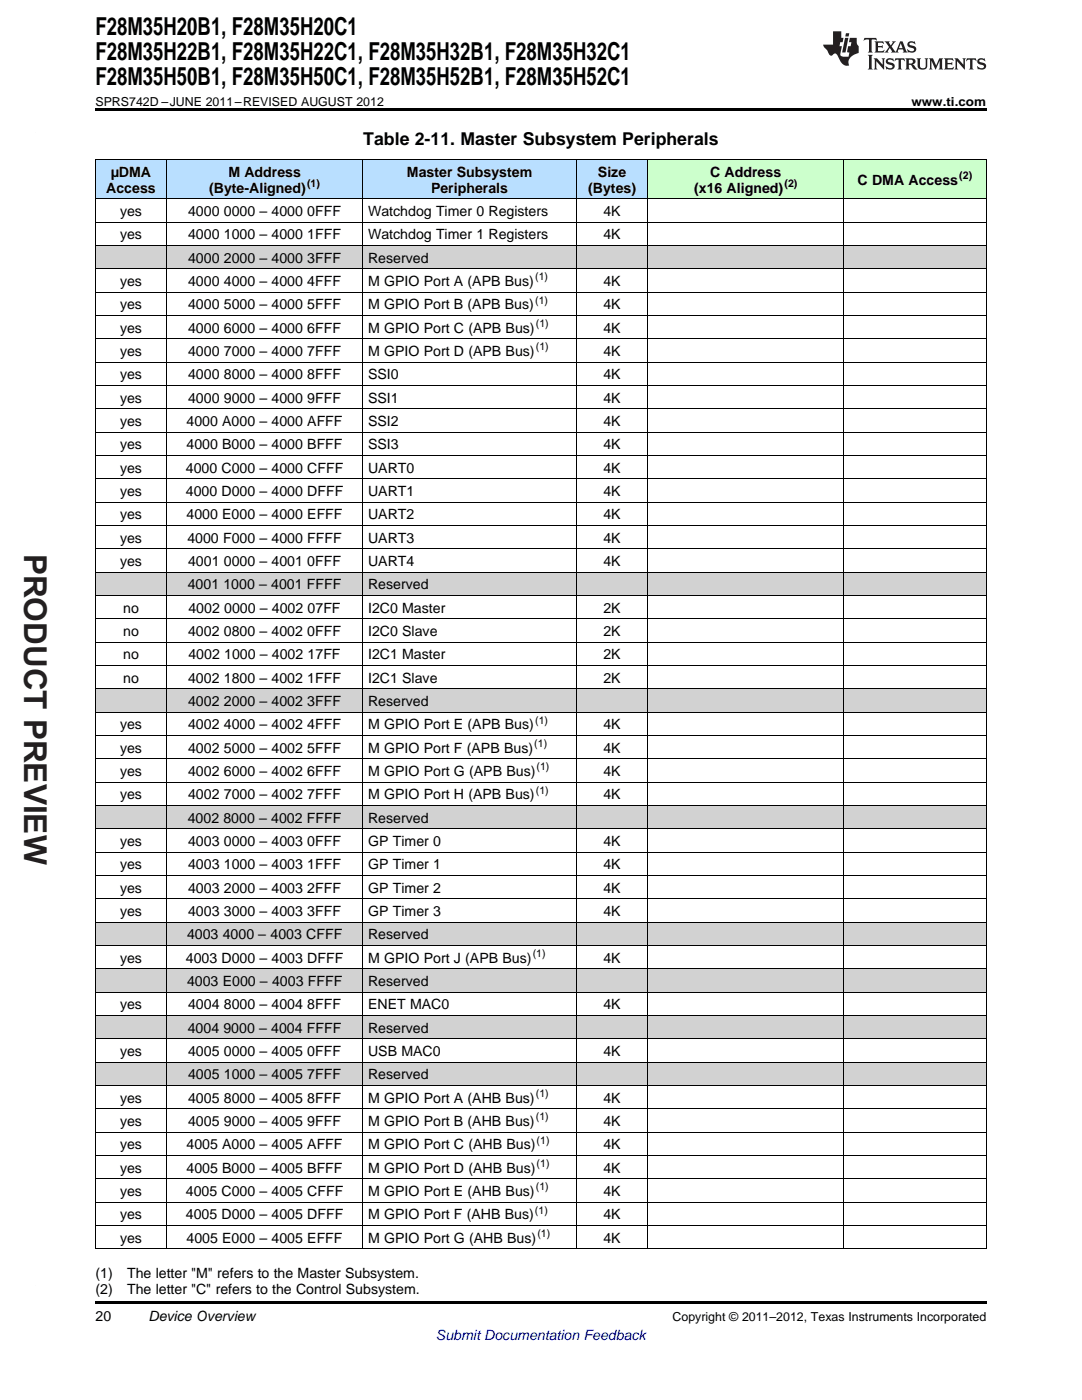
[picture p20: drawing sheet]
<svg xmlns="http://www.w3.org/2000/svg" width="216mm" height="279mm" viewBox="0 0 216 279" stroke-linecap="round" stroke-linejoin="round" font-family="sans-serif">
<defs><g id="words">
<text font-size="6.3" fill="#231f20" x="4.8" y="110.5" transform="rotate(90 4.8 110.5)">PRODUCT PREVIEW</text>
<g font-size="4.9">
<text x="19" y="7.1">F28M35H20B1, F28M35H20C1</text>
<text x="19" y="12">F28M35H22B1, F28M35H22C1, F28M35H32B1, F28M35H32C1</text>
<text x="19" y="16.9">F28M35H50B1, F28M35H50C1, F28M35H52B1, F28M35H52C1</text>
</g>
<text font-size="3.5" x="72.5" y="28.9">Table 2-11. Master Subsystem Peripherals</text>
<g font-size="2.8">
<text x="22.1" y="35.3">µDMA</text>
<text x="45.6" y="35.3">M Address</text>
<text x="81.2" y="35.3">Master Subsystem</text>
<text x="119.3" y="35.3">Size</text>
<text x="141.7" y="35.3">C Address</text>
<text x="21.2" y="38.5">Access</text>
<text x="41.7" y="38.5">(Byte-Aligned)</text>
<text x="86" y="38.5">Peripherals</text>
<text x="117.4" y="38.5">(Bytes)</text>
<text x="138.5" y="38.5">(x16 Aligned)</text>
<text x="171.1" y="36.9">C DMA Access</text>
<text x="24" y="43.1">yes</text>
<text x="24" y="47.8">yes</text>
<text x="37.5" y="43.1">4000</text>
<text x="37.5" y="47.8">4000</text>
<text x="44.7" y="43.1">0000 – 4000</text>
<text x="44.7" y="47.8">1000 – 4000</text>
<text x="61.3" y="43.1">0FFF</text>
<text x="61.3" y="47.8">1FFF</text>
<text x="73.4" y="43.1">Watchdog Timer 0 Registers</text>
<text x="73.4" y="47.8">Watchdog Timer 1 Registers</text>
<text x="120.4" y="43.1">4K</text>
<text x="120.4" y="47.8">4K</text>
<text x="37.5" y="52.4">4000</text>
<text x="44.7" y="52.4">2000 – 4000</text>
<text x="61.3" y="52.4">3FFF</text>
<text x="73.4" y="52.4">Reserved</text>
<text x="24" y="57.1">yes</text>
<text x="37.5" y="57.1">4000</text>
<text x="44.7" y="57.1">4000 – 4000</text>
<text x="61.3" y="57.1">4FFF</text>
<text x="73.4" y="57.1">M GPIO Port A (APB Bus)</text>
<text x="120.4" y="57.1">4K</text>
<text x="24" y="61.7">yes</text>
<text x="37.5" y="61.7">4000</text>
<text x="44.7" y="61.7">5000 – 4000</text>
<text x="61.3" y="61.7">5FFF</text>
<text x="73.4" y="61.7">M GPIO Port B (APB Bus)</text>
<text x="120.4" y="61.7">4K</text>
<text x="24" y="66.4">yes</text>
<text x="24" y="71">yes</text>
<text x="37.5" y="66.4">4000</text>
<text x="37.5" y="71">4000</text>
<text x="44.7" y="66.4">6000 – 4000</text>
<text x="44.7" y="71">7000 – 4000</text>
<text x="61.3" y="66.4">6FFF</text>
<text x="61.3" y="71">7FFF</text>
<text x="73.4" y="66.4">M GPIO Port C (APB Bus)</text>
<text x="73.4" y="71">M GPIO Port D (APB Bus)</text>
<text x="120.4" y="66.4">4K</text>
<text x="120.4" y="71">4K</text>
<text x="24" y="75.7">yes</text>
<text x="37.5" y="75.7">4000</text>
<text x="44.7" y="75.7">8000 – 4000</text>
<text x="61.3" y="75.7">8FFF</text>
<text x="73.4" y="75.7">SSI0</text>
<text x="120.4" y="75.7">4K</text>
<text x="24" y="80.4">yes</text>
<text x="37.5" y="80.4">4000</text>
<text x="44.7" y="80.4">9000 – 4000</text>
<text x="61.3" y="80.4">9FFF</text>
<text x="73.4" y="80.4">SSI1</text>
<text x="120.4" y="80.4">4K</text>
<text x="24" y="85">yes</text>
<text x="24" y="89.7">yes</text>
<text x="37.2" y="85">4000 A000 – 4000 AFFF</text>
<text x="37.2" y="89.7">4000 B000 – 4000 BFFF</text>
<text x="73.4" y="85">SSI2</text>
<text x="73.4" y="89.7">SSI3</text>
<text x="120.4" y="85">4K</text>
<text x="120.4" y="89.7">4K</text>
<text x="24" y="94.3">yes</text>
<text x="37.1" y="94.3">4000 C000 – 4000 CFFF</text>
<text x="73.4" y="94.3">UART0</text>
<text x="120.4" y="94.3">4K</text>
<text x="24" y="99">yes</text>
<text x="37.1" y="99">4000 D000 – 4000 DFFF</text>
<text x="73.4" y="99">UART1</text>
<text x="120.4" y="99">4K</text>
<text x="24" y="103.6">yes</text>
<text x="37.2" y="103.6">4000 E000 – 4000 EFFF</text>
<text x="73.4" y="103.6">UART2</text>
<text x="120.4" y="103.6">4K</text>
<text x="24" y="108.3">yes</text>
<text x="24" y="113">yes</text>
<text x="37.4" y="108.3">4000 F000 – 4000 FFFF</text>
<text x="37.5" y="113">4001</text>
<text x="44.7" y="113">0000 – 4001</text>
<text x="61.3" y="113">0FFF</text>
<text x="73.4" y="108.3">UART3</text>
<text x="73.4" y="113">UART4</text>
<text x="120.4" y="108.3">4K</text>
<text x="120.4" y="113">4K</text>
<text x="37.5" y="117.6">4001</text>
<text x="44.6" y="117.6">1000 – 4001 FFFF</text>
<text x="73.4" y="117.6">Reserved</text>
<text x="24.6" y="122.3">no</text>
<text x="37.6" y="122.3">4002</text>
<text x="44.7" y="122.3">0000 – 4002</text>
<text x="61.4" y="122.3">07FF</text>
<text x="73.4" y="122.3">I2C0 Master</text>
<text x="120.4" y="122.3">2K</text>
<text x="24.6" y="126.9">no</text>
<text x="24.6" y="131.6">no</text>
<text x="37.5" y="126.9">4002</text>
<text x="37.6" y="131.6">4002</text>
<text x="44.7" y="126.9">0800 – 4002</text>
<text x="44.7" y="131.6">1000 – 4002</text>
<text x="61.3" y="126.9">0FFF</text>
<text x="61.4" y="131.6">17FF</text>
<text x="73.4" y="126.9">I2C0 Slave</text>
<text x="73.4" y="131.6">I2C1 Master</text>
<text x="120.4" y="126.9">2K</text>
<text x="120.4" y="131.6">2K</text>
<text x="24.6" y="136.2">no</text>
<text x="37.5" y="136.2">4002</text>
<text x="44.7" y="136.2">1800 – 4002</text>
<text x="61.3" y="136.2">1FFF</text>
<text x="73.4" y="136.2">I2C1 Slave</text>
<text x="120.4" y="136.2">2K</text>
<text x="37.5" y="140.9">4002</text>
<text x="44.7" y="140.9">2000 – 4002</text>
<text x="61.3" y="140.9">3FFF</text>
<text x="73.4" y="140.9">Reserved</text>
<text x="24" y="145.6">yes</text>
<text x="37.5" y="145.6">4002</text>
<text x="44.7" y="145.6">4000 – 4002</text>
<text x="61.3" y="145.6">4FFF</text>
<text x="73.4" y="145.6">M GPIO Port E (APB Bus)</text>
<text x="120.4" y="145.6">4K</text>
<text x="24" y="150.2">yes</text>
<text x="24" y="154.9">yes</text>
<text x="37.5" y="150.2">4002</text>
<text x="37.5" y="154.9">4002</text>
<text x="44.7" y="150.2">5000 – 4002</text>
<text x="44.7" y="154.9">6000 – 4002</text>
<text x="61.3" y="150.2">5FFF</text>
<text x="61.3" y="154.9">6FFF</text>
<text x="73.4" y="150.2">M GPIO Port F (APB Bus)</text>
<text x="73.4" y="154.9">M GPIO Port G (APB Bus)</text>
<text x="120.4" y="150.2">4K</text>
<text x="120.4" y="154.9">4K</text>
<text x="24" y="159.5">yes</text>
<text x="37.5" y="159.5">4002</text>
<text x="44.7" y="159.5">7000 – 4002</text>
<text x="61.3" y="159.5">7FFF</text>
<text x="73.4" y="159.5">M GPIO Port H (APB Bus)</text>
<text x="120.4" y="159.5">4K</text>
<text x="37.5" y="164.2">4002</text>
<text x="44.6" y="164.2">8000 – 4002 FFFF</text>
<text x="73.4" y="164.2">Reserved</text>
<text x="24" y="168.8">yes</text>
<text x="24" y="173.5">yes</text>
<text x="37.5" y="168.8">4003</text>
<text x="37.5" y="173.5">4003</text>
<text x="44.7" y="168.8">0000 – 4003</text>
<text x="44.7" y="173.5">1000 – 4003</text>
<text x="61.3" y="168.8">0FFF</text>
<text x="61.3" y="173.5">1FFF</text>
<text x="73.4" y="168.8">GP Timer 0</text>
<text x="73.4" y="173.5">GP Timer 1</text>
<text x="120.4" y="168.8">4K</text>
<text x="120.4" y="173.5">4K</text>
<text x="24" y="178.2">yes</text>
<text x="37.5" y="178.2">4003</text>
<text x="44.7" y="178.2">2000 – 4003</text>
<text x="61.3" y="178.2">2FFF</text>
<text x="73.4" y="178.2">GP Timer 2</text>
<text x="120.4" y="178.2">4K</text>
<text x="24" y="182.8">yes</text>
<text x="37.5" y="182.8">4003</text>
<text x="44.7" y="182.8">3000 – 4003</text>
<text x="61.3" y="182.8">3FFF</text>
<text x="73.4" y="182.8">GP Timer 3</text>
<text x="120.4" y="182.8">4K</text>
<text x="37.3" y="187.5">4003</text>
<text x="44.4" y="187.5">4000 – 4003 CFFF</text>
<text x="73.4" y="187.5">Reserved</text>
<text x="24" y="192.1">yes</text>
<text x="37.1" y="192.1">4003 D000 – 4003 DFFF</text>
<text x="37.3" y="196.8">4003 E000 – 4003 FFFF</text>
<text x="73.4" y="192.1">M GPIO Port J (APB Bus)</text>
<text x="73.4" y="196.8">Reserved</text>
<text x="120.4" y="192.1">4K</text>
<text x="24" y="201.4">yes</text>
<text x="37.5" y="201.4">4004</text>
<text x="44.7" y="201.4">8000 – 4004</text>
<text x="61.3" y="201.4">8FFF</text>
<text x="73.4" y="201.4">ENET MAC0</text>
<text x="120.4" y="201.4">4K</text>
<text x="37.5" y="206.1">4004</text>
<text x="44.6" y="206.1">9000 – 4004 FFFF</text>
<text x="73.4" y="206.1">Reserved</text>
<text x="24" y="210.7">yes</text>
<text x="37.5" y="210.7">4005</text>
<text x="37.5" y="215.4">4005</text>
<text x="44.7" y="210.7">0000 – 4005</text>
<text x="44.7" y="215.4">1000 – 4005</text>
<text x="61.3" y="210.7">0FFF</text>
<text x="61.3" y="215.4">7FFF</text>
<text x="73.4" y="210.7">USB MAC0</text>
<text x="73.4" y="215.4">Reserved</text>
<text x="120.4" y="210.7">4K</text>
<text x="24" y="220.1">yes</text>
<text x="37.5" y="220.1">4005</text>
<text x="44.7" y="220.1">8000 – 4005</text>
<text x="61.3" y="220.1">8FFF</text>
<text x="73.4" y="220.1">M GPIO Port A (AHB Bus)</text>
<text x="120.4" y="220.1">4K</text>
<text x="24" y="224.7">yes</text>
<text x="37.5" y="224.7">4005</text>
<text x="44.7" y="224.7">9000 – 4005</text>
<text x="61.3" y="224.7">9FFF</text>
<text x="73.4" y="224.7">M GPIO Port B (AHB Bus)</text>
<text x="120.4" y="224.7">4K</text>
<text x="24" y="229.4">yes</text>
<text x="37.2" y="229.4">4005 A000 – 4005 AFFF</text>
<text x="73.4" y="229.4">M GPIO Port C (AHB Bus)</text>
<text x="120.4" y="229.4">4K</text>
<text x="24" y="234">yes</text>
<text x="24" y="238.7">yes</text>
<text x="37.1" y="238.7">4005 C000 – 4005 CFFF</text>
<text x="37.2" y="234">4005 B000 – 4005 BFFF</text>
<text x="73.4" y="234">M GPIO Port D (AHB Bus)</text>
<text x="73.4" y="238.7">M GPIO Port E (AHB Bus)</text>
<text x="120.4" y="234">4K</text>
<text x="120.4" y="238.7">4K</text>
<text x="24" y="243.3">yes</text>
<text x="37.1" y="243.3">4005 D000 – 4005 DFFF</text>
<text x="73.4" y="243.3">M GPIO Port F (AHB Bus)</text>
<text x="120.4" y="243.3">4K</text>
<text x="24" y="248">yes</text>
<text x="37.2" y="248">4005 E000 – 4005 EFFF</text>
<text x="73.4" y="248">M GPIO Port G (AHB Bus)</text>
<text x="120.4" y="248">4K</text>
<text x="19" y="255.1">(1)</text>
<text x="25.4" y="255.1">The letter &quot;M&quot; refers to the Master Subsystem.</text>
<text x="19" y="258.2">(2)</text>
<text x="19" y="263.6">20</text>
<text x="25.4" y="258.2">The letter &quot;C&quot; refers to the Control Subsystem.</text>
<text x="29.6" y="263.6">Device Overview</text>
</g>
<text font-size="2.8" fill="#00f" x="87" y="267.4">Submit Documentation Feedback</text>
<g font-size="2.5">
<text x="19" y="21.1">SPRS742D –JUNE 2011–REVISED AUGUST 2012</text>
<text x="181.9" y="21.1">www.ti.com</text>
<text x="134.2" y="263.6">Copyright © 2011–2012, Texas Instruments Incorporated</text>
</g>
<g font-size="2.1">
<text x="191.4" y="35.7">(2)</text>
<text x="61.3" y="37.3">(1)</text>
<text x="156.5" y="37.3">(2)</text>
<text x="106.8" y="56">(1)</text>
<text x="106.8" y="60.6">(1)</text>
<text x="106.9" y="65.3">(1)</text>
<text x="106.9" y="69.9">(1)</text>
<text x="106.6" y="149.1">(1)</text>
<text x="106.8" y="144.4">(1)</text>
<text x="107.1" y="153.7">(1)</text>
<text x="106.9" y="158.4">(1)</text>
<text x="106.3" y="191">(1)</text>
<text x="106.9" y="218.9">(1)</text>
<text x="106.9" y="223.6">(1)</text>
<text x="107.1" y="228.2">(1)</text>
<text x="107.1" y="232.9">(1)</text>
<text x="106.9" y="237.6">(1)</text>
<text x="106.8" y="242.2">(1)</text>
<text x="107.2" y="246.9">(1)</text>
</g>
</g></defs>
<g fill="#d2d2d2">
<path d="M19 212h14.3v4.7h-14.3z"/>
<path d="M33.3 212h39.1v4.7h-39.1z"/>
<path d="M72.4 212h42.6v4.7h-42.6z"/>
<path d="M115 212h14.3v4.7h-14.3z"/>
<path d="M129.3 212h39.1v4.7h-39.1z"/>
<path d="M168.4 212h28.4v4.7h-28.4z"/>
<path d="M19 202.7h14.3v4.7h-14.3z"/>
<path d="M33.3 202.7h39.1v4.7h-39.1z"/>
<path d="M72.4 202.7h42.6v4.7h-42.6z"/>
<path d="M115 202.7h14.3v4.7h-14.3z"/>
<path d="M129.3 202.7h39.1v4.7h-39.1z"/>
<path d="M168.4 202.7h28.4v4.7h-28.4z"/>
<path d="M19 193.4h14.3v4.6h-14.3z"/>
<path d="M33.3 193.4h39.1v4.6h-39.1z"/>
<path d="M72.4 193.4h42.6v4.6h-42.6z"/>
<path d="M115 193.4h14.3v4.6h-14.3z"/>
<path d="M129.3 193.4h39.1v4.6h-39.1z"/>
<path d="M168.4 193.4h28.4v4.6h-28.4z"/>
<path d="M19 184.1h14.3v4.6h-14.3z"/>
<path d="M33.3 184.1h39.1v4.6h-39.1z"/>
<path d="M72.4 184.1h42.6v4.6h-42.6z"/>
<path d="M115 184.1h14.3v4.6h-14.3z"/>
<path d="M129.3 184.1h39.1v4.6h-39.1z"/>
<path d="M168.4 184.1h28.4v4.6h-28.4z"/>
<path d="M19 160.8h14.3v4.7h-14.3z"/>
<path d="M33.3 160.8h39.1v4.7h-39.1z"/>
<path d="M72.4 160.8h42.6v4.7h-42.6z"/>
<path d="M115 160.8h14.3v4.7h-14.3z"/>
<path d="M129.3 160.8h39.1v4.7h-39.1z"/>
<path d="M168.4 160.8h28.4v4.7h-28.4z"/>
<path d="M19 137.5h14.3v4.7h-14.3z"/>
<path d="M33.3 137.5h39.1v4.7h-39.1z"/>
<path d="M72.4 137.5h42.6v4.7h-42.6z"/>
<path d="M115 137.5h14.3v4.7h-14.3z"/>
<path d="M129.3 137.5h39.1v4.7h-39.1z"/>
<path d="M168.4 137.5h28.4v4.7h-28.4z"/>
<path d="M19 114.2h14.3v4.7h-14.3z"/>
<path d="M33.3 114.2h39.1v4.7h-39.1z"/>
<path d="M72.4 114.2h42.6v4.7h-42.6z"/>
<path d="M115 114.2h14.3v4.7h-14.3z"/>
<path d="M129.3 114.2h39.1v4.7h-39.1z"/>
<path d="M168.4 114.2h28.4v4.7h-28.4z"/>
<path d="M19 49h14.3v4.7h-14.3z"/>
<path d="M33.3 49h39.1v4.7h-39.1z"/>
<path d="M72.4 49h42.6v4.7h-42.6z"/>
<path d="M115 49h14.3v4.7h-14.3z"/>
<path d="M129.3 49h39.1v4.7h-39.1z"/>
<path d="M168.4 49h28.4v4.7h-28.4z"/>
</g>
<g fill="#b9dfff">
<path d="M19 31.9h14.3v7.8h-14.3z"/>
<path d="M33.3 31.9h39.1v7.8h-39.1z"/>
<path d="M72.4 31.9h42.6v7.8h-42.6z"/>
<path d="M115 31.9h14.3v7.8h-14.3z"/>
</g>
<g fill="#cfc">
<path d="M129.3 31.9h39.1v7.8h-39.1z"/>
<path d="M168.4 31.9h28.4v7.8h-28.4z"/>
</g>
<path d="M7.1 26.4h.1M7.1 256.5h.1" fill="none" stroke="#231f20" stroke-width=".2"/>
<g fill="#231f20">
<path d="M172.5 7.6l-.1 .5 .4-.2h.6v.1v2.1l-.2 .4h.9l-.2-.4v-2.1l.1-.1h.5l.5 .2-.2-.5zM174.5 8.3l.2 .3v1.5l-.2 .4h1.8l.2-.6a1.04 1.04 0 0 1-1.3 .2v-.7h.6l.3 .2v-.6l-.3 .2h-.6v-.6l.8-.1 .4 .3-.2-.5zM176.5 8.3l.9 1.1-.9 1.1h.8l-.2-.2 .4-.7 .5 .7-.2 .2h1.5l-.2-.2 .2-.4h.9l.1 .4-.2 .2h1l-.3-.3-.7-1.9h-.5l-.9 2-.8-1 .9-1h-.8l.1 .3-.4 .5-.3-.6 .1-.2zM179.7 8.6l.4 1h-.7zM181.3 8.4a.63 .63 0 0 0-.2 .7 .63 .63 0 0 0 .6 .4l.6 .2 .1 .2a.75 .75 0 0 1-.7 .4 .75 .75 0 0 1-.6-.5l.1 .7 .1-.1a1.11 1.11 0 0 0 1.5-.6 1.13 1.13 0 0 0-1.2-.8l-.1-.4a1.04 1.04 0 0 1 1.2 .2l-.2-.5-.2 .1-.4-.2zM173.2 10.9l.2 .4v2.2l-.2 .4h1l-.3-.4v-2.2l.3-.4zM174.3 11.6l.3 .4v1.5l-.3 .4h.8l-.2-.4v-1.3l1.5 1.7v-1.9l.2-.4h-.7l.2 .4v.9l-1.1-1.3zM177 11.8a.62 .62 0 0 0-.2 .7 .62 .62 0 0 0 .6 .4l.6 .1 .1 .3a.76 .76 0 0 1-.7 .3 .76 .76 0 0 1-.7-.4l.2 .7 .1-.1a1.11 1.11 0 0 0 1.5-.6 1.13 1.13 0 0 0-1.2-.8l-.1-.4a1.04 1.04 0 0 1 1.2 .2l-.2-.6-.2 .1-.5-.1zM178.7 11.6l-.2 .6a.61 .61 0 0 1 .8-.3v1.6l-.2 .4h.9l-.2-.4v-1.6a.63 .63 0 0 1 .7 .3l-.1-.6zM180.6 11.6l.3 .4v1.5l-.3 .4h1l-.2-.2-.1-.8 .6 .2a.76 .76 0 0 0 1.2 .7l-1-1a.58 .58 0 0 0 .6-.5 .58 .58 0 0 0-.5-.6zM181.4 11.9h.1a.45 .45 0 0 1 .5 .1 .45 .45 0 0 1 .1 .5l-.8 .2zM182.9 11.6l.2 .2a2.17 2.17 0 0 0 .3 1.9 .99 .99 0 0 0 1.6-.6v-1.1l.2-.4h-.7l.2 .2a1.92 1.92 0 0 1-.2 1.8 .6 .6 0 0 1-.9-.5v-1.1l.2-.4zM185.4 11.6l.2 .4v1.5l-.2 .4h.7l-.2-.4v-1.4l.8 1.8 .8-1.8v1.4l-.2 .4h.9l-.2-.4v-1.5l.2-.4h-.8l-.6 1.5-.6-1.5zM188.4 11.6l.2 .4v1.5l-.2 .4h1.8l.1-.6a1.04 1.04 0 0 1-1.2 .1v-.6h.5l.4 .2v-.6l-.4 .2h-.5v-.7h.8l.3 .3-.1-.6zM190.5 11.6l.2 .4v1.5l-.2 .4h.7l-.2-.4v-1.3l1.5 1.7v-1.9l.2-.4h-.7l.2 .4v.9l-1.1-1.3zM192.9 11.6l-.1 .6a.61 .61 0 0 1 .7-.3l.1 1.6-.3 .4h1l-.3-.4 .1-1.6a.63 .63 0 0 1 .7 .3l-.1-.6zM195.2 11.8a.62 .62 0 0 0-.2 .7 .62 .62 0 0 0 .6 .4l.6 .1 .1 .3a.76 .76 0 0 1-.7 .3 .76 .76 0 0 1-.6-.4l.1 .7 .1-.1a1.11 1.11 0 0 0 1.6-.6 1.13 1.13 0 0 0-1.3-.8l-.1-.4a1.04 1.04 0 0 1 1.2 .2l-.1-.6-.2 .1-.5-.1z"/>
<path d="M166.2 6.3v2.6h-1.9v.4l.8 .9a.91 .91 0 0 0 1 .8 .56 .56 0 0 1 .5-.3 .56 .56 0 0 1 .5 .3l.4 .8a1.53 1.53 0 0 0 1.9 1.2 1.54 1.54 0 0 1 1-2.1l.9-.3v-1.4a1.52 1.52 0 0 1-.4-1.6h-1.3l-.2 .8h.5l-.2 .8h-.5l-.1 1v.2l.4 .1-.2 .8a1.93 1.93 0 0 1-1.6-.3l.3-1.8h-.5l.2-.8h.4l.2-.8h-.4v-1.3zM168.6 7.6l-.6 2.9h.7l.6-2.9zM168.8 6.6l-.1 .7h.6l.2-.7z"/>
</g>
<path d="M19 21.6h177.8v.6h-177.8zM19 259.7h177.8v.5h-177.8z" fill="#000"/>
<g fill="none" stroke="#000" stroke-width=".2">
<path d="M19 39.7h177.8M19 31.8h177.8M19.1 31.9v217.4M33.2 31.9v217.4M72.3 31.9v217.4M115 31.9v217.4M129.2 31.9v217.4M168.3 31.9v217.4M196.8 31.9v217.4M19 58.3h177.8M19 53.6h177.8M19 49h177.8"/>
<path d="M19 44.3h177.8M19 76.9h177.8M19 72.3h177.8M19 67.6h177.8M19 63h177.8M19 95.5h177.8M19 90.9h177.8M19 86.2h177.8M19 81.6h177.8M19 118.8h177.8M19 114.2h177.8M19 109.5h177.8"/>
<path d="M19 104.9h177.8M19 100.2h177.8M19 137.5h177.8M19 132.8h177.8M19 128.1h177.8M19 123.5h177.8M19 156.1h177.8M19 151.4h177.8M19 146.8h177.8M19 142.1h177.8M19 179.4h177.8M19 174.7h177.8"/>
<path d="M19 170.1h177.8M19 165.4h177.8M19 160.7h177.8M19 198h177.8M19 193.3h177.8M19 188.7h177.8M19 184h177.8M19 216.6h177.8M19 212h177.8M19 207.3h177.8M19 202.7h177.8M19 239.9h177.8"/>
<path d="M19 235.2h177.8M19 230.6h177.8M19 225.9h177.8M19 221.3h177.8M19 249.2h177.8M19 244.6h177.8"/>
</g>
<use href="#words"/>
</svg>
